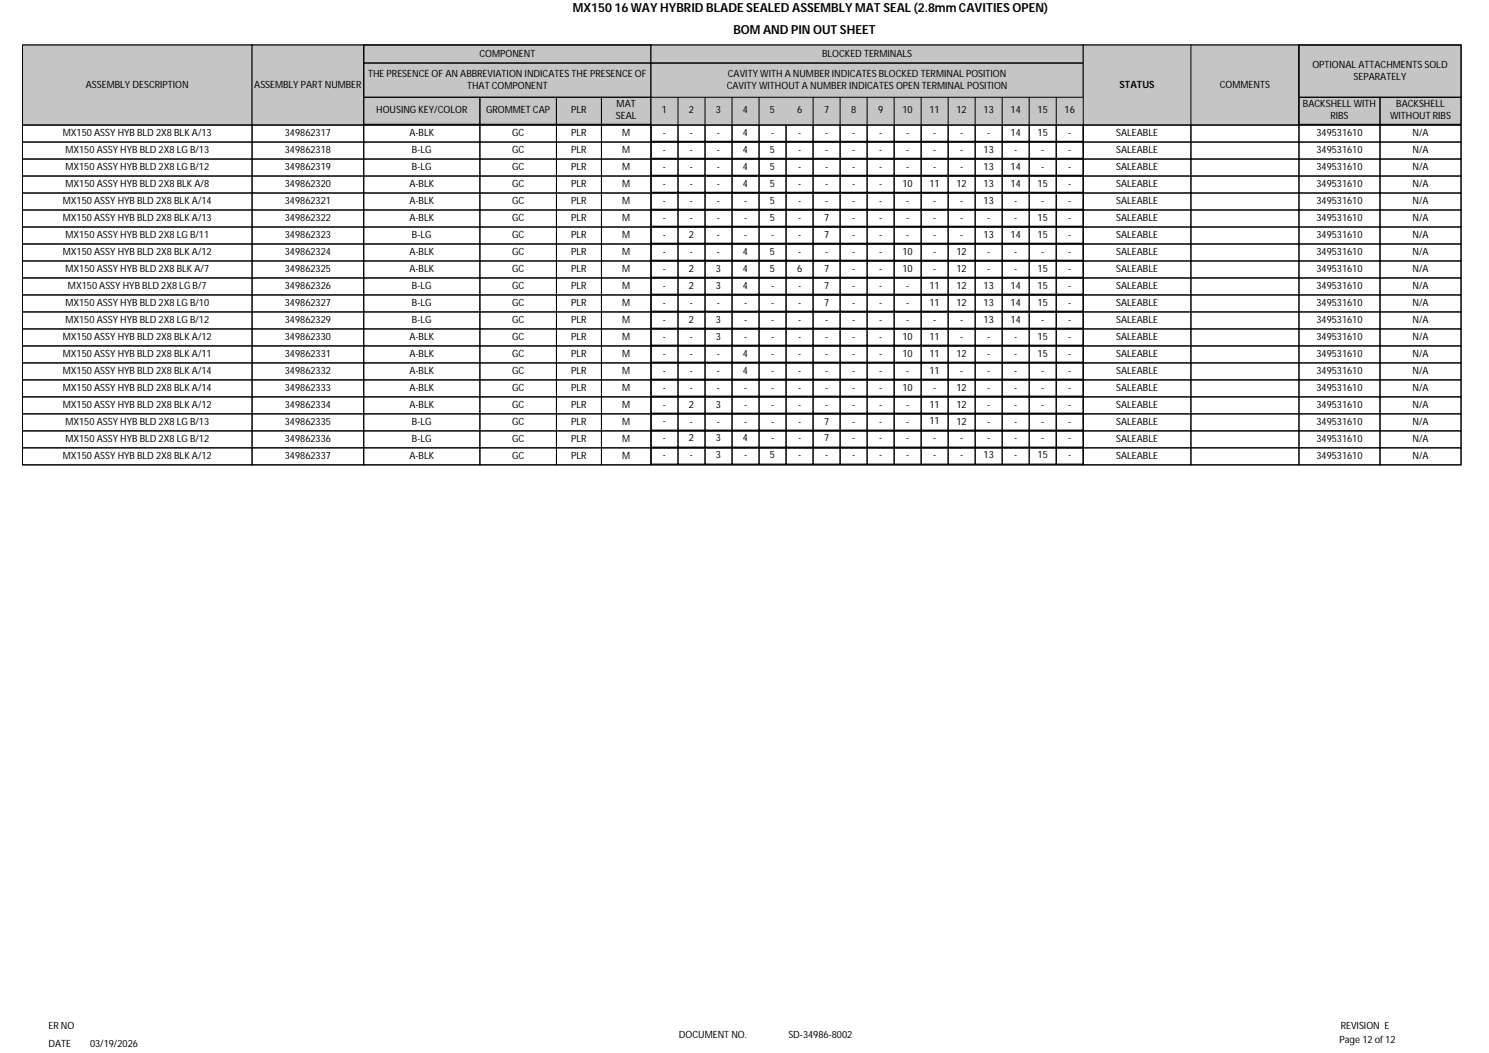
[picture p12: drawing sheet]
<svg xmlns="http://www.w3.org/2000/svg" width="420mm" height="297mm" viewBox="0 0 420 297" stroke-linecap="round" stroke-linejoin="round" font-family="sans-serif">
<defs><g id="words">
<g font-size="3.5">
<text x="161.6" y="3.4">MX150 16 WAY HYBRID BLADE SEALED ASSEMBLY MAT SEAL (2.8mm CAVITIES OPEN)</text>
<text x="206.9" y="9.5">BOM AND PIN OUT SHEET</text>
</g>
<g font-size="2.8">
<text x="135.2" y="15.9">COMPONENT</text>
<text x="231.9" y="16">BLOCKED TERMINALS</text>
<text x="103.8" y="21.6">THE PRESENCE OF AN ABBREVIATION INDICATES THE PRESENCE OF</text>
<text x="205.3" y="21.6">CAVITY WITH A NUMBER INDICATES BLOCKED TERMINAL POSITION</text>
<text x="370.2" y="19.1">OPTIONAL ATTACHMENTS SOLD</text>
<text x="381.8" y="22.5">SEPARATELY</text>
<text x="24.2" y="24.7">ASSEMBLY DESCRIPTION</text>
<text x="71.7" y="24.7">ASSEMBLY PART NUMBER</text>
<text x="131.7" y="25">THAT COMPONENT</text>
<text x="205" y="25">CAVITY WITHOUT A NUMBER INDICATES OPEN TERMINAL POSITION</text>
<text x="315.8" y="24.7">STATUS</text>
<text x="344.1" y="24.7">COMMENTS</text>
<text x="106.1" y="31.9">HOUSING KEY/COLOR</text>
<text x="137.1" y="31.9">GROMMET CAP</text>
<text x="161.1" y="31.9">PLR</text>
<text x="173.7" y="33.6">SEAL</text>
<text x="173.9" y="30.3">MAT</text>
<text x="186.7" y="31.9">1</text>
<text x="194.3" y="31.9">2</text>
<text x="202" y="31.9">3</text>
<text x="209.6" y="31.9">4</text>
<text x="217.2" y="31.9">5</text>
<text x="224.8" y="31.9">6</text>
<text x="232.4" y="31.9">7</text>
<text x="240.1" y="31.9">8</text>
<text x="247.7" y="31.9">9</text>
<text x="254.6" y="31.9">10</text>
<text x="262.2" y="31.9">11</text>
<text x="269.8" y="31.9">12</text>
<text x="277.4" y="31.9">13</text>
<text x="285" y="31.9">14</text>
<text x="292.7" y="31.9">15</text>
<text x="300.3" y="31.9">16</text>
<text x="367.5" y="30.3">BACKSHELL WITH</text>
<text x="375.3" y="33.6">RIBS</text>
<text x="392.1" y="33.6">WITHOUT RIBS</text>
<text x="393.8" y="30.3">BACKSHELL</text>
<text x="17.7" y="38.4">MX150 ASSY HYB BLD 2X8 BLK A/13</text>
<text x="80.3" y="38.4">349862317</text>
<text x="115.5" y="38.4">A-BLK</text>
<text x="144.4" y="38.4">GC</text>
<text x="161.1" y="38.4">PLR</text>
<text x="175.5" y="38.4">M</text>
<text x="187" y="38.3">-</text>
<text x="194.6" y="38.3">-</text>
<text x="202.2" y="38.3">-</text>
<text x="209.6" y="38.3">4</text>
<text x="217.5" y="38.3">-</text>
<text x="225.1" y="38.3">-</text>
<text x="232.7" y="38.3">-</text>
<text x="240.3" y="38.3">-</text>
<text x="248" y="38.3">-</text>
<text x="255.6" y="38.3">-</text>
<text x="263.2" y="38.3">-</text>
<text x="270.8" y="38.3">-</text>
<text x="278.4" y="38.3">-</text>
<text x="285" y="38.3">14</text>
<text x="292.7" y="38.3">15</text>
<text x="301.3" y="38.3">-</text>
<text x="314.8" y="38.4">SALEABLE</text>
<text x="371.3" y="38.4">349531610</text>
<text x="398.4" y="38.4">N/A</text>
<text x="18.5" y="43.2">MX150 ASSY HYB BLD 2X8 LG B/13</text>
<text x="18.5" y="48">MX150 ASSY HYB BLD 2X8 LG B/12</text>
<text x="80.3" y="43.2">349862318</text>
<text x="80.3" y="48">349862319</text>
<text x="116.2" y="43.2">B-LG</text>
<text x="116.2" y="48">B-LG</text>
<text x="144.4" y="43.2">GC</text>
<text x="144.4" y="48">GC</text>
<text x="161.1" y="43.2">PLR</text>
<text x="161.1" y="48">PLR</text>
<text x="175.5" y="43.2">M</text>
<text x="175.5" y="48">M</text>
<text x="187" y="43.1">-</text>
<text x="187" y="47.8">-</text>
<text x="194.6" y="43.1">-</text>
<text x="194.6" y="47.8">-</text>
<text x="202.2" y="43.1">-</text>
<text x="202.2" y="47.8">-</text>
<text x="209.6" y="43.1">4</text>
<text x="209.6" y="47.8">4</text>
<text x="217.2" y="43.1">5</text>
<text x="217.2" y="47.8">5</text>
<text x="225.1" y="43.1">-</text>
<text x="225.1" y="47.8">-</text>
<text x="232.7" y="43.1">-</text>
<text x="232.7" y="47.8">-</text>
<text x="240.3" y="43.1">-</text>
<text x="240.3" y="47.8">-</text>
<text x="248" y="43.1">-</text>
<text x="248" y="47.8">-</text>
<text x="255.6" y="43.1">-</text>
<text x="255.6" y="47.8">-</text>
<text x="263.2" y="43.1">-</text>
<text x="263.2" y="47.8">-</text>
<text x="270.8" y="43.1">-</text>
<text x="270.8" y="47.8">-</text>
<text x="277.4" y="43.1">13</text>
<text x="277.4" y="47.8">13</text>
<text x="285" y="47.8">14</text>
<text x="286.1" y="43.1">-</text>
<text x="293.7" y="43.1">-</text>
<text x="293.7" y="47.8">-</text>
<text x="301.3" y="43.1">-</text>
<text x="301.3" y="47.8">-</text>
<text x="314.8" y="43.2">SALEABLE</text>
<text x="314.8" y="48">SALEABLE</text>
<text x="371.3" y="43.2">349531610</text>
<text x="371.3" y="48">349531610</text>
<text x="398.4" y="43.2">N/A</text>
<text x="398.4" y="48">N/A</text>
<text x="18.5" y="52.8">MX150 ASSY HYB BLD 2X8 BLK A/8</text>
<text x="80.3" y="52.8">349862320</text>
<text x="115.5" y="52.8">A-BLK</text>
<text x="144.4" y="52.8">GC</text>
<text x="161.1" y="52.8">PLR</text>
<text x="175.5" y="52.8">M</text>
<text x="187" y="52.6">-</text>
<text x="194.6" y="52.6">-</text>
<text x="202.2" y="52.6">-</text>
<text x="209.6" y="52.6">4</text>
<text x="217.2" y="52.6">5</text>
<text x="225.1" y="52.6">-</text>
<text x="232.7" y="52.6">-</text>
<text x="240.3" y="52.6">-</text>
<text x="248" y="52.6">-</text>
<text x="254.6" y="52.6">10</text>
<text x="262.2" y="52.6">11</text>
<text x="269.8" y="52.6">12</text>
<text x="277.4" y="52.6">13</text>
<text x="285" y="52.6">14</text>
<text x="292.7" y="52.6">15</text>
<text x="301.3" y="52.6">-</text>
<text x="314.8" y="52.8">SALEABLE</text>
<text x="371.3" y="52.8">349531610</text>
<text x="398.4" y="52.8">N/A</text>
<text x="17.7" y="57.5">MX150 ASSY HYB BLD 2X8 BLK A/14</text>
<text x="80.3" y="57.5">349862321</text>
<text x="115.5" y="57.5">A-BLK</text>
<text x="144.4" y="57.5">GC</text>
<text x="161.1" y="57.5">PLR</text>
<text x="175.5" y="57.5">M</text>
<text x="187" y="57.4">-</text>
<text x="194.6" y="57.4">-</text>
<text x="202.2" y="57.4">-</text>
<text x="209.9" y="57.4">-</text>
<text x="217.2" y="57.4">5</text>
<text x="225.1" y="57.4">-</text>
<text x="232.7" y="57.4">-</text>
<text x="240.3" y="57.4">-</text>
<text x="248" y="57.4">-</text>
<text x="255.6" y="57.4">-</text>
<text x="263.2" y="57.4">-</text>
<text x="270.8" y="57.4">-</text>
<text x="277.4" y="57.4">13</text>
<text x="286.1" y="57.4">-</text>
<text x="293.7" y="57.4">-</text>
<text x="301.3" y="57.4">-</text>
<text x="314.8" y="57.5">SALEABLE</text>
<text x="371.3" y="57.5">349531610</text>
<text x="398.4" y="57.5">N/A</text>
<text x="17.7" y="62.3">MX150 ASSY HYB BLD 2X8 BLK A/13</text>
<text x="80.3" y="62.3">349862322</text>
<text x="115.5" y="62.3">A-BLK</text>
<text x="144.4" y="62.3">GC</text>
<text x="161.1" y="62.3">PLR</text>
<text x="175.5" y="62.3">M</text>
<text x="187" y="62.2">-</text>
<text x="194.6" y="62.2">-</text>
<text x="202.2" y="62.2">-</text>
<text x="209.9" y="62.2">-</text>
<text x="217.2" y="62.2">5</text>
<text x="225.1" y="62.2">-</text>
<text x="232.4" y="62.2">7</text>
<text x="240.3" y="62.2">-</text>
<text x="248" y="62.2">-</text>
<text x="255.6" y="62.2">-</text>
<text x="263.2" y="62.2">-</text>
<text x="270.8" y="62.2">-</text>
<text x="278.4" y="62.2">-</text>
<text x="286.1" y="62.2">-</text>
<text x="292.7" y="62.2">15</text>
<text x="301.3" y="62.2">-</text>
<text x="314.8" y="62.3">SALEABLE</text>
<text x="371.3" y="62.3">349531610</text>
<text x="398.4" y="62.3">N/A</text>
<text x="17.7" y="71.9">MX150 ASSY HYB BLD 2X8 BLK A/12</text>
<text x="18.5" y="67.1">MX150 ASSY HYB BLD 2X8 LG B/11</text>
<text x="80.3" y="67.1">349862323</text>
<text x="80.3" y="71.9">349862324</text>
<text x="115.5" y="71.9">A-BLK</text>
<text x="116.2" y="67.1">B-LG</text>
<text x="144.4" y="67.1">GC</text>
<text x="144.4" y="71.9">GC</text>
<text x="161.1" y="67.1">PLR</text>
<text x="161.1" y="71.9">PLR</text>
<text x="175.5" y="67.1">M</text>
<text x="175.5" y="71.9">M</text>
<text x="187" y="67">-</text>
<text x="187" y="71.8">-</text>
<text x="194.3" y="67">2</text>
<text x="194.6" y="71.8">-</text>
<text x="202.2" y="67">-</text>
<text x="202.2" y="71.8">-</text>
<text x="209.6" y="71.8">4</text>
<text x="209.9" y="67">-</text>
<text x="217.2" y="71.8">5</text>
<text x="217.5" y="67">-</text>
<text x="225.1" y="67">-</text>
<text x="225.1" y="71.8">-</text>
<text x="232.4" y="67">7</text>
<text x="232.7" y="71.8">-</text>
<text x="240.3" y="67">-</text>
<text x="240.3" y="71.8">-</text>
<text x="248" y="67">-</text>
<text x="248" y="71.8">-</text>
<text x="254.6" y="71.8">10</text>
<text x="255.6" y="67">-</text>
<text x="263.2" y="67">-</text>
<text x="263.2" y="71.8">-</text>
<text x="269.8" y="71.8">12</text>
<text x="270.8" y="67">-</text>
<text x="277.4" y="67">13</text>
<text x="278.4" y="71.8">-</text>
<text x="285" y="67">14</text>
<text x="286.1" y="71.8">-</text>
<text x="292.7" y="67">15</text>
<text x="293.7" y="71.8">-</text>
<text x="301.3" y="67">-</text>
<text x="301.3" y="71.8">-</text>
<text x="314.8" y="67.1">SALEABLE</text>
<text x="314.8" y="71.9">SALEABLE</text>
<text x="371.3" y="67.1">349531610</text>
<text x="371.3" y="71.9">349531610</text>
<text x="398.4" y="67.1">N/A</text>
<text x="398.4" y="71.9">N/A</text>
<text x="18.5" y="76.7">MX150 ASSY HYB BLD 2X8 BLK A/7</text>
<text x="80.3" y="76.7">349862325</text>
<text x="115.5" y="76.7">A-BLK</text>
<text x="144.4" y="76.7">GC</text>
<text x="161.1" y="76.7">PLR</text>
<text x="175.5" y="76.7">M</text>
<text x="187" y="76.6">-</text>
<text x="194.3" y="76.6">2</text>
<text x="202" y="76.6">3</text>
<text x="209.6" y="76.6">4</text>
<text x="217.2" y="76.6">5</text>
<text x="224.8" y="76.6">6</text>
<text x="232.4" y="76.6">7</text>
<text x="240.3" y="76.6">-</text>
<text x="248" y="76.6">-</text>
<text x="254.6" y="76.6">10</text>
<text x="263.2" y="76.6">-</text>
<text x="269.8" y="76.6">12</text>
<text x="278.4" y="76.6">-</text>
<text x="286.1" y="76.6">-</text>
<text x="292.7" y="76.6">15</text>
<text x="301.3" y="76.6">-</text>
<text x="314.8" y="76.7">SALEABLE</text>
<text x="371.3" y="76.7">349531610</text>
<text x="398.4" y="76.7">N/A</text>
<text x="19.2" y="81.5">MX150 ASSY HYB BLD 2X8 LG B/7</text>
<text x="80.3" y="81.5">349862326</text>
<text x="116.2" y="81.5">B-LG</text>
<text x="144.4" y="81.5">GC</text>
<text x="161.1" y="81.5">PLR</text>
<text x="175.5" y="81.5">M</text>
<text x="187" y="81.4">-</text>
<text x="194.3" y="81.4">2</text>
<text x="202" y="81.4">3</text>
<text x="209.6" y="81.4">4</text>
<text x="217.5" y="81.4">-</text>
<text x="225.1" y="81.4">-</text>
<text x="232.4" y="81.4">7</text>
<text x="240.3" y="81.4">-</text>
<text x="248" y="81.4">-</text>
<text x="255.6" y="81.4">-</text>
<text x="262.2" y="81.4">11</text>
<text x="269.8" y="81.4">12</text>
<text x="277.4" y="81.4">13</text>
<text x="285" y="81.4">14</text>
<text x="292.7" y="81.4">15</text>
<text x="301.3" y="81.4">-</text>
<text x="314.8" y="81.5">SALEABLE</text>
<text x="371.3" y="81.5">349531610</text>
<text x="398.4" y="81.5">N/A</text>
<text x="18.5" y="86.3">MX150 ASSY HYB BLD 2X8 LG B/10</text>
<text x="80.3" y="86.3">349862327</text>
<text x="116.2" y="86.3">B-LG</text>
<text x="144.4" y="86.3">GC</text>
<text x="161.1" y="86.3">PLR</text>
<text x="175.5" y="86.3">M</text>
<text x="187" y="86.2">-</text>
<text x="194.6" y="86.2">-</text>
<text x="202.2" y="86.2">-</text>
<text x="209.9" y="86.2">-</text>
<text x="217.5" y="86.2">-</text>
<text x="225.1" y="86.2">-</text>
<text x="232.4" y="86.2">7</text>
<text x="240.3" y="86.2">-</text>
<text x="248" y="86.2">-</text>
<text x="255.6" y="86.2">-</text>
<text x="262.2" y="86.2">11</text>
<text x="269.8" y="86.2">12</text>
<text x="277.4" y="86.2">13</text>
<text x="285" y="86.2">14</text>
<text x="292.7" y="86.2">15</text>
<text x="301.3" y="86.2">-</text>
<text x="314.8" y="86.3">SALEABLE</text>
<text x="371.3" y="86.3">349531610</text>
<text x="398.4" y="86.3">N/A</text>
<text x="17.7" y="95.9">MX150 ASSY HYB BLD 2X8 BLK A/12</text>
<text x="18.5" y="91.1">MX150 ASSY HYB BLD 2X8 LG B/12</text>
<text x="80.3" y="91.1">349862329</text>
<text x="80.3" y="95.9">349862330</text>
<text x="115.5" y="95.9">A-BLK</text>
<text x="116.2" y="91.1">B-LG</text>
<text x="144.4" y="91.1">GC</text>
<text x="144.4" y="95.9">GC</text>
<text x="161.1" y="91.1">PLR</text>
<text x="161.1" y="95.9">PLR</text>
<text x="175.5" y="91.1">M</text>
<text x="175.5" y="95.9">M</text>
<text x="187" y="91">-</text>
<text x="187" y="95.8">-</text>
<text x="194.3" y="91">2</text>
<text x="194.6" y="95.8">-</text>
<text x="202" y="91">3</text>
<text x="202" y="95.8">3</text>
<text x="209.9" y="91">-</text>
<text x="209.9" y="95.8">-</text>
<text x="217.5" y="91">-</text>
<text x="217.5" y="95.8">-</text>
<text x="225.1" y="91">-</text>
<text x="225.1" y="95.8">-</text>
<text x="232.7" y="91">-</text>
<text x="232.7" y="95.8">-</text>
<text x="240.3" y="91">-</text>
<text x="240.3" y="95.8">-</text>
<text x="248" y="91">-</text>
<text x="248" y="95.8">-</text>
<text x="254.6" y="95.8">10</text>
<text x="255.6" y="91">-</text>
<text x="262.2" y="95.8">11</text>
<text x="263.2" y="91">-</text>
<text x="270.8" y="91">-</text>
<text x="270.8" y="95.8">-</text>
<text x="277.4" y="91">13</text>
<text x="278.4" y="95.8">-</text>
<text x="285" y="91">14</text>
<text x="286.1" y="95.8">-</text>
<text x="292.7" y="95.8">15</text>
<text x="293.7" y="91">-</text>
<text x="301.3" y="91">-</text>
<text x="301.3" y="95.8">-</text>
<text x="314.8" y="91.1">SALEABLE</text>
<text x="314.8" y="95.9">SALEABLE</text>
<text x="371.3" y="91.1">349531610</text>
<text x="371.3" y="95.9">349531610</text>
<text x="398.4" y="91.1">N/A</text>
<text x="398.4" y="95.9">N/A</text>
<text x="17.7" y="100.7">MX150 ASSY HYB BLD 2X8 BLK A/11</text>
<text x="80.3" y="100.7">349862331</text>
<text x="115.5" y="100.7">A-BLK</text>
<text x="144.4" y="100.7">GC</text>
<text x="161.1" y="100.7">PLR</text>
<text x="175.5" y="100.7">M</text>
<text x="187" y="100.6">-</text>
<text x="194.6" y="100.6">-</text>
<text x="202.2" y="100.6">-</text>
<text x="209.6" y="100.6">4</text>
<text x="217.5" y="100.6">-</text>
<text x="225.1" y="100.6">-</text>
<text x="232.7" y="100.6">-</text>
<text x="240.3" y="100.6">-</text>
<text x="248" y="100.6">-</text>
<text x="254.6" y="100.6">10</text>
<text x="262.2" y="100.6">11</text>
<text x="269.8" y="100.6">12</text>
<text x="278.4" y="100.6">-</text>
<text x="286.1" y="100.6">-</text>
<text x="292.7" y="100.6">15</text>
<text x="301.3" y="100.6">-</text>
<text x="314.8" y="100.7">SALEABLE</text>
<text x="371.3" y="100.7">349531610</text>
<text x="398.4" y="100.7">N/A</text>
<text x="17.7" y="105.5">MX150 ASSY HYB BLD 2X8 BLK A/14</text>
<text x="80.3" y="105.5">349862332</text>
<text x="115.5" y="105.5">A-BLK</text>
<text x="144.4" y="105.5">GC</text>
<text x="161.1" y="105.5">PLR</text>
<text x="175.5" y="105.5">M</text>
<text x="187" y="105.4">-</text>
<text x="194.6" y="105.4">-</text>
<text x="202.2" y="105.4">-</text>
<text x="209.6" y="105.4">4</text>
<text x="217.5" y="105.4">-</text>
<text x="225.1" y="105.4">-</text>
<text x="232.7" y="105.4">-</text>
<text x="240.3" y="105.4">-</text>
<text x="248" y="105.4">-</text>
<text x="255.6" y="105.4">-</text>
<text x="262.2" y="105.4">11</text>
<text x="270.8" y="105.4">-</text>
<text x="278.4" y="105.4">-</text>
<text x="286.1" y="105.4">-</text>
<text x="293.7" y="105.4">-</text>
<text x="301.3" y="105.4">-</text>
<text x="314.8" y="105.5">SALEABLE</text>
<text x="371.3" y="105.5">349531610</text>
<text x="398.4" y="105.5">N/A</text>
<text x="17.7" y="110.3">MX150 ASSY HYB BLD 2X8 BLK A/14</text>
<text x="80.3" y="110.3">349862333</text>
<text x="115.5" y="110.3">A-BLK</text>
<text x="144.4" y="110.3">GC</text>
<text x="161.1" y="110.3">PLR</text>
<text x="175.5" y="110.3">M</text>
<text x="187" y="110.1">-</text>
<text x="194.6" y="110.1">-</text>
<text x="202.2" y="110.1">-</text>
<text x="209.9" y="110.1">-</text>
<text x="217.5" y="110.1">-</text>
<text x="225.1" y="110.1">-</text>
<text x="232.7" y="110.1">-</text>
<text x="240.3" y="110.1">-</text>
<text x="248" y="110.1">-</text>
<text x="254.6" y="110.1">10</text>
<text x="263.2" y="110.1">-</text>
<text x="269.8" y="110.1">12</text>
<text x="278.4" y="110.1">-</text>
<text x="286.1" y="110.1">-</text>
<text x="293.7" y="110.1">-</text>
<text x="301.3" y="110.1">-</text>
<text x="314.8" y="110.3">SALEABLE</text>
<text x="371.3" y="110.3">349531610</text>
<text x="398.4" y="110.3">N/A</text>
<text x="17.7" y="115">MX150 ASSY HYB BLD 2X8 BLK A/12</text>
<text x="18.5" y="119.8">MX150 ASSY HYB BLD 2X8 LG B/13</text>
<text x="80.3" y="115">349862334</text>
<text x="80.3" y="119.8">349862335</text>
<text x="115.5" y="115">A-BLK</text>
<text x="116.2" y="119.8">B-LG</text>
<text x="144.4" y="115">GC</text>
<text x="144.4" y="119.8">GC</text>
<text x="161.1" y="115">PLR</text>
<text x="161.1" y="119.8">PLR</text>
<text x="175.5" y="115">M</text>
<text x="175.5" y="119.8">M</text>
<text x="187" y="114.9">-</text>
<text x="187" y="119.7">-</text>
<text x="194.3" y="114.9">2</text>
<text x="194.6" y="119.7">-</text>
<text x="202" y="114.9">3</text>
<text x="202.2" y="119.7">-</text>
<text x="209.9" y="114.9">-</text>
<text x="209.9" y="119.7">-</text>
<text x="217.5" y="114.9">-</text>
<text x="217.5" y="119.7">-</text>
<text x="225.1" y="114.9">-</text>
<text x="225.1" y="119.7">-</text>
<text x="232.4" y="119.7">7</text>
<text x="232.7" y="114.9">-</text>
<text x="240.3" y="114.9">-</text>
<text x="240.3" y="119.7">-</text>
<text x="248" y="114.9">-</text>
<text x="248" y="119.7">-</text>
<text x="255.6" y="114.9">-</text>
<text x="255.6" y="119.7">-</text>
<text x="262.2" y="114.9">11</text>
<text x="262.2" y="119.7">11</text>
<text x="269.8" y="114.9">12</text>
<text x="269.8" y="119.7">12</text>
<text x="278.4" y="114.9">-</text>
<text x="278.4" y="119.7">-</text>
<text x="286.1" y="114.9">-</text>
<text x="286.1" y="119.7">-</text>
<text x="293.7" y="114.9">-</text>
<text x="293.7" y="119.7">-</text>
<text x="301.3" y="114.9">-</text>
<text x="301.3" y="119.7">-</text>
<text x="314.8" y="115">SALEABLE</text>
<text x="314.8" y="119.8">SALEABLE</text>
<text x="371.3" y="115">349531610</text>
<text x="371.3" y="119.8">349531610</text>
<text x="398.4" y="115">N/A</text>
<text x="398.4" y="119.8">N/A</text>
<text x="18.5" y="124.6">MX150 ASSY HYB BLD 2X8 LG B/12</text>
<text x="80.3" y="124.6">349862336</text>
<text x="116.2" y="124.6">B-LG</text>
<text x="144.4" y="124.6">GC</text>
<text x="161.1" y="124.6">PLR</text>
<text x="175.5" y="124.6">M</text>
<text x="187" y="124.5">-</text>
<text x="194.3" y="124.5">2</text>
<text x="202" y="124.5">3</text>
<text x="209.6" y="124.5">4</text>
<text x="217.5" y="124.5">-</text>
<text x="225.1" y="124.5">-</text>
<text x="232.4" y="124.5">7</text>
<text x="240.3" y="124.5">-</text>
<text x="248" y="124.5">-</text>
<text x="255.6" y="124.5">-</text>
<text x="263.2" y="124.5">-</text>
<text x="270.8" y="124.5">-</text>
<text x="278.4" y="124.5">-</text>
<text x="286.1" y="124.5">-</text>
<text x="293.7" y="124.5">-</text>
<text x="301.3" y="124.5">-</text>
<text x="314.8" y="124.6">SALEABLE</text>
<text x="371.3" y="124.6">349531610</text>
<text x="398.4" y="124.6">N/A</text>
<text x="17.7" y="129.4">MX150 ASSY HYB BLD 2X8 BLK A/12</text>
<text x="80.3" y="129.4">349862337</text>
<text x="115.5" y="129.4">A-BLK</text>
<text x="144.4" y="129.4">GC</text>
<text x="161.1" y="129.4">PLR</text>
<text x="175.5" y="129.4">M</text>
<text x="187" y="129.3">-</text>
<text x="194.6" y="129.3">-</text>
<text x="202" y="129.3">3</text>
<text x="209.9" y="129.3">-</text>
<text x="217.2" y="129.3">5</text>
<text x="225.1" y="129.3">-</text>
<text x="232.7" y="129.3">-</text>
<text x="240.3" y="129.3">-</text>
<text x="248" y="129.3">-</text>
<text x="255.6" y="129.3">-</text>
<text x="263.2" y="129.3">-</text>
<text x="270.8" y="129.3">-</text>
<text x="277.4" y="129.3">13</text>
<text x="286.1" y="129.3">-</text>
<text x="292.7" y="129.3">15</text>
<text x="301.3" y="129.3">-</text>
<text x="314.8" y="129.4">SALEABLE</text>
<text x="371.3" y="129.4">349531610</text>
<text x="398.4" y="129.4">N/A</text>
<text x="13.7" y="290.3">ER NO</text>
<text x="191.5" y="292.8">DOCUMENT NO.</text>
<text x="222.4" y="292.8">SD-34986-8002</text>
<text x="378.2" y="290.3">REVISION E</text>
<text x="13.7" y="295.3">DATE</text>
<text x="25.4" y="295.3">03/19/2026</text>
<text x="377.8" y="294.2">Page 12 of 12</text>
</g>
</g></defs>
<path d="M6.3 12.7h405.8v118.4h-405.8z" fill="none" stroke="#000" stroke-width=".28"/>
<path d="M6.3 12.7h64.8v22.6h-64.8z" fill="#c9c6b8"/>
<path d="M6.3 12.7h64.8v22.6h-64.8z" fill="none" stroke="#000" stroke-width=".28"/>
<path d="M71.1 12.7h31.5v22.6h-31.5z" fill="#c9c6b8"/>
<path d="M71.1 12.7h31.5v22.6h-31.5z" fill="none" stroke="#000" stroke-width=".28"/>
<path d="M102.6 12.7h81v22.6h-81z" fill="#c9c6b8"/>
<path d="M102.6 12.7h81v22.6h-81zM102.6 12.7h81v5.1h-81zM102.6 17.8h81v9.6h-81zM102.6 27.4h32.8v7.7h-32.8zM135.4 27.4h21.6v7.7h-21.6zM157 27.4h12.7v7.7h-12.7zM169.7 27.4h13.9v7.7h-13.9z" fill="none" stroke="#000" stroke-width=".28"/>
<path d="M183.6 12.7h121.9v22.6h-121.9z" fill="#c9c6b8"/>
<g fill="none" stroke="#000" stroke-width=".28">
<path d="M183.6 12.7h121.9v5.1h-121.9zM183.6 17.8h121.9v9.6h-121.9zM183.6 27.3v7.8M191.2 27.3v7.8M198.9 27.3v7.8M206.5 27.3v7.8M214.1 27.3v7.8M229.3 27.3v7.8M237 27.3v7.8M244.6 27.3v7.8M252.2 27.3v7.8M259.8 27.3v7.8"/>
<path d="M267.4 27.3v7.8M275.1 27.3v7.8M282.7 27.3v7.8M290.3 27.3v7.8M297.9 27.3v7.8"/>
</g>
<path d="M305.5 12.7h30.4v22.6h-30.4z" fill="#c9c6b8"/>
<path d="M305.5 12.7h30.4v22.6h-30.4z" fill="none" stroke="#000" stroke-width=".28"/>
<path d="M335.9 12.7h30.5v22.6h-30.5z" fill="#c9c6b8"/>
<path d="M335.9 12.7h30.5v22.6h-30.5z" fill="none" stroke="#000" stroke-width=".28"/>
<path d="M366.4 12.7h45.7v22.6h-45.7z" fill="#c9c6b8"/>
<g fill="none" stroke="#000" stroke-width=".28">
<path d="M366.4 12.7h45.7v22.6h-45.7zM366.4 12.7h45.7v14.7h-45.7zM6.3 35.3h64.8v4.8h-64.8zM71.1 35.3h31.5v4.8h-31.5zM102.6 35.3h32.8v4.8h-32.8zM135.4 35.3h21.6v4.8h-21.6zM157 35.3h12.7v4.8h-12.7zM169.7 35.3h13.9v4.8h-13.9zM183.6 35.3h121.9v4.8h-121.9zM183.6 35.3h7.6v4.5h-7.6zM191.2 35.3h7.7v4.5h-7.7zM198.9 35.3h7.6v4.5h-7.6z"/>
<path d="M206.5 35.3h7.6v4.5h-7.6zM214.1 35.3h7.6v4.5h-7.6zM221.7 35.3h7.6v4.5h-7.6zM229.3 35.3h7.7v4.5h-7.7zM237 35.3h7.6v4.5h-7.6zM244.6 35.3h7.6v4.5h-7.6zM252.2 35.3h7.6v4.5h-7.6zM259.8 35.3h7.6v4.5h-7.6zM267.4 35.3h7.7v4.5h-7.7zM275.1 35.3h7.6v4.5h-7.6zM282.7 35.3h7.6v4.5h-7.6zM290.3 35.3h7.6v4.5h-7.6z"/>
<path d="M297.9 35.3h7.6v4.5h-7.6zM305.5 35.3h30.4v4.8h-30.4zM335.9 35.3h30.5v4.8h-30.5zM366.4 27.4h22.9v7.7h-22.9zM366.4 35.3h22.9v4.8h-22.9zM389.3 27.4h22.8v7.7h-22.8zM389.3 35.3h22.8v4.8h-22.8zM6.3 40.1h64.8v4.8h-64.8zM6.3 44.9h64.8v4.7h-64.8zM6.3 49.6h64.8v4.8h-64.8zM6.3 54.4h64.8v4.8h-64.8zM6.3 59.2h64.8v4.8h-64.8z"/>
<path d="M71.1 40.1h31.5v4.8h-31.5zM71.1 44.9h31.5v4.7h-31.5zM71.1 49.6h31.5v4.8h-31.5zM71.1 54.4h31.5v4.8h-31.5zM71.1 59.2h31.5v4.8h-31.5zM102.6 40.1h32.8v4.8h-32.8zM102.6 44.9h32.8v4.7h-32.8zM102.6 49.6h32.8v4.8h-32.8zM102.6 54.4h32.8v4.8h-32.8zM102.6 59.2h32.8v4.8h-32.8zM135.4 40.1h21.6v4.8h-21.6zM135.4 44.9h21.6v4.7h-21.6z"/>
<path d="M135.4 49.6h21.6v4.8h-21.6zM135.4 54.4h21.6v4.8h-21.6zM135.4 59.2h21.6v4.8h-21.6zM157 40.1h12.7v4.8h-12.7zM157 44.9h12.7v4.7h-12.7zM157 49.6h12.7v4.8h-12.7zM157 54.4h12.7v4.8h-12.7zM157 59.2h12.7v4.8h-12.7zM169.7 40.1h13.9v4.8h-13.9zM169.7 44.9h13.9v4.7h-13.9zM169.7 49.6h13.9v4.8h-13.9zM169.7 54.4h13.9v4.8h-13.9z"/>
<path d="M169.7 59.2h13.9v4.8h-13.9zM183.6 40.1h121.9v4.8h-121.9zM183.6 40.1h7.6v4.5h-7.6zM183.6 44.9h121.9v4.7h-121.9zM183.6 44.9h7.6v4.5h-7.6zM183.6 49.6h121.9v4.8h-121.9zM183.6 49.6h7.6v4.6h-7.6zM183.6 54.4h121.9v4.8h-121.9zM183.6 54.4h7.6v4.6h-7.6zM183.6 59.2h121.9v4.8h-121.9zM183.6 59.2h7.6v4.6h-7.6zM191.2 40.1h7.7v4.5h-7.7z"/>
<path d="M191.2 44.9h7.7v4.5h-7.7zM191.2 49.6h7.7v4.6h-7.7zM191.2 54.4h7.7v4.6h-7.7zM191.2 59.2h7.7v4.6h-7.7zM198.9 40.1h7.6v4.5h-7.6zM198.9 44.9h7.6v4.5h-7.6zM198.9 49.6h7.6v4.6h-7.6zM198.9 54.4h7.6v4.6h-7.6zM198.9 59.2h7.6v4.6h-7.6zM206.5 40.1h7.6v4.5h-7.6zM206.5 44.9h7.6v4.5h-7.6zM206.5 49.6h7.6v4.6h-7.6z"/>
<path d="M206.5 54.4h7.6v4.6h-7.6zM206.5 59.2h7.6v4.6h-7.6zM214.1 40.1h7.6v4.5h-7.6zM214.1 44.9h7.6v4.5h-7.6zM214.1 49.6h7.6v4.6h-7.6zM214.1 54.4h7.6v4.6h-7.6zM214.1 59.2h7.6v4.6h-7.6zM221.7 40.1h7.6v4.5h-7.6zM221.7 44.9h7.6v4.5h-7.6zM221.7 49.6h7.6v4.6h-7.6zM221.7 54.4h7.6v4.6h-7.6zM221.7 59.2h7.6v4.6h-7.6z"/>
<path d="M229.3 40.1h7.7v4.5h-7.7zM229.3 44.9h7.7v4.5h-7.7zM229.3 49.6h7.7v4.6h-7.7zM229.3 54.4h7.7v4.6h-7.7zM229.3 59.2h7.7v4.6h-7.7zM237 40.1h7.6v4.5h-7.6zM237 44.9h7.6v4.5h-7.6zM237 49.6h7.6v4.6h-7.6zM237 54.4h7.6v4.6h-7.6zM237 59.2h7.6v4.6h-7.6zM244.6 40.1h7.6v4.5h-7.6zM244.6 44.9h7.6v4.5h-7.6z"/>
<path d="M244.6 49.6h7.6v4.6h-7.6zM244.6 54.4h7.6v4.6h-7.6zM244.6 59.2h7.6v4.6h-7.6zM252.2 40.1h7.6v4.5h-7.6zM252.2 44.9h7.6v4.5h-7.6zM252.2 49.6h7.6v4.6h-7.6zM252.2 54.4h7.6v4.6h-7.6zM252.2 59.2h7.6v4.6h-7.6zM259.8 40.1h7.6v4.5h-7.6zM259.8 44.9h7.6v4.5h-7.6zM259.8 49.6h7.6v4.6h-7.6zM259.8 54.4h7.6v4.6h-7.6z"/>
<path d="M259.8 59.2h7.6v4.6h-7.6zM267.4 40.1h7.7v4.5h-7.7zM267.4 44.9h7.7v4.5h-7.7zM267.4 49.6h7.7v4.6h-7.7zM267.4 54.4h7.7v4.6h-7.7zM267.4 59.2h7.7v4.6h-7.7zM275.1 40.1h7.6v4.5h-7.6zM275.1 44.9h7.6v4.5h-7.6zM275.1 49.6h7.6v4.6h-7.6zM275.1 54.4h7.6v4.6h-7.6zM275.1 59.2h7.6v4.6h-7.6zM282.7 40.1h7.6v4.5h-7.6z"/>
<path d="M282.7 44.9h7.6v4.5h-7.6zM282.7 49.6h7.6v4.6h-7.6zM282.7 54.4h7.6v4.6h-7.6zM282.7 59.2h7.6v4.6h-7.6zM290.3 40.1h7.6v4.5h-7.6zM290.3 44.9h7.6v4.5h-7.6zM290.3 49.6h7.6v4.6h-7.6zM290.3 54.4h7.6v4.6h-7.6zM290.3 59.2h7.6v4.6h-7.6zM297.9 40.1h7.6v4.5h-7.6zM297.9 44.9h7.6v4.5h-7.6zM297.9 49.6h7.6v4.6h-7.6z"/>
<path d="M297.9 54.4h7.6v4.6h-7.6zM297.9 59.2h7.6v4.6h-7.6zM305.5 40.1h30.4v4.8h-30.4zM305.5 44.9h30.4v4.7h-30.4zM305.5 49.6h30.4v4.8h-30.4zM305.5 54.4h30.4v4.8h-30.4zM305.5 59.2h30.4v4.8h-30.4zM335.9 40.1h30.5v4.8h-30.5zM335.9 44.9h30.5v4.7h-30.5zM335.9 49.6h30.5v4.8h-30.5zM335.9 54.4h30.5v4.8h-30.5zM335.9 59.2h30.5v4.8h-30.5z"/>
<path d="M366.4 40.1h22.9v4.8h-22.9zM366.4 44.9h22.9v4.7h-22.9zM366.4 49.6h22.9v4.8h-22.9zM366.4 54.4h22.9v4.8h-22.9zM366.4 59.2h22.9v4.8h-22.9zM389.3 40.1h22.8v4.8h-22.8zM389.3 44.9h22.8v4.7h-22.8zM389.3 49.6h22.8v4.8h-22.8zM389.3 54.4h22.8v4.8h-22.8zM389.3 59.2h22.8v4.8h-22.8zM6.3 64h64.8v4.8h-64.8zM6.3 68.8h64.8v4.8h-64.8z"/>
<path d="M6.3 73.6h64.8v4.8h-64.8zM6.3 78.4h64.8v4.8h-64.8zM71.1 64h31.5v4.8h-31.5zM71.1 68.8h31.5v4.8h-31.5zM71.1 73.6h31.5v4.8h-31.5zM71.1 78.4h31.5v4.8h-31.5zM102.6 64h32.8v4.8h-32.8zM102.6 68.8h32.8v4.8h-32.8zM102.6 73.6h32.8v4.8h-32.8zM102.6 78.4h32.8v4.8h-32.8zM135.4 64h21.6v4.8h-21.6zM135.4 68.8h21.6v4.8h-21.6z"/>
<path d="M135.4 73.6h21.6v4.8h-21.6zM135.4 78.4h21.6v4.8h-21.6zM157 64h12.7v4.8h-12.7zM157 68.8h12.7v4.8h-12.7zM157 73.6h12.7v4.8h-12.7zM157 78.4h12.7v4.8h-12.7zM169.7 64h13.9v4.8h-13.9zM169.7 68.8h13.9v4.8h-13.9zM169.7 73.6h13.9v4.8h-13.9zM169.7 78.4h13.9v4.8h-13.9zM183.6 64h121.9v4.8h-121.9zM183.6 64h7.6v4.6h-7.6z"/>
<path d="M183.6 68.8h121.9v4.8h-121.9zM183.6 68.8h7.6v4.6h-7.6zM183.6 73.6h121.9v4.8h-121.9zM183.6 73.6h7.6v4.6h-7.6zM183.6 78.4h121.9v4.8h-121.9zM183.6 78.4h7.6v4.6h-7.6zM191.2 64h7.7v4.6h-7.7zM191.2 68.8h7.7v4.6h-7.7zM191.2 73.6h7.7v4.6h-7.7zM191.2 78.4h7.7v4.6h-7.7zM198.9 64h7.6v4.6h-7.6zM198.9 68.8h7.6v4.6h-7.6z"/>
<path d="M198.9 73.6h7.6v4.6h-7.6zM198.9 78.4h7.6v4.6h-7.6zM206.5 64h7.6v4.6h-7.6zM206.5 68.8h7.6v4.6h-7.6zM206.5 73.6h7.6v4.6h-7.6zM206.5 78.4h7.6v4.6h-7.6zM214.1 64h7.6v4.6h-7.6zM214.1 68.8h7.6v4.6h-7.6zM214.1 73.6h7.6v4.6h-7.6zM214.1 78.4h7.6v4.6h-7.6zM221.7 64h7.6v4.6h-7.6zM221.7 68.8h7.6v4.6h-7.6z"/>
<path d="M221.7 73.6h7.6v4.6h-7.6zM221.7 78.4h7.6v4.6h-7.6zM229.3 64h7.7v4.6h-7.7zM229.3 68.8h7.7v4.6h-7.7zM229.3 73.6h7.7v4.6h-7.7zM229.3 78.4h7.7v4.6h-7.7zM237 64h7.6v4.6h-7.6zM237 68.8h7.6v4.6h-7.6zM237 73.6h7.6v4.6h-7.6zM237 78.4h7.6v4.6h-7.6zM244.6 64h7.6v4.6h-7.6zM244.6 68.8h7.6v4.6h-7.6z"/>
<path d="M244.6 73.6h7.6v4.6h-7.6zM244.6 78.4h7.6v4.6h-7.6zM252.2 64h7.6v4.6h-7.6zM252.2 68.8h7.6v4.6h-7.6zM252.2 73.6h7.6v4.6h-7.6zM252.2 78.4h7.6v4.6h-7.6zM259.8 64h7.6v4.6h-7.6zM259.8 68.8h7.6v4.6h-7.6zM259.8 73.6h7.6v4.6h-7.6zM259.8 78.4h7.6v4.6h-7.6zM267.4 64h7.7v4.6h-7.7zM267.4 68.8h7.7v4.6h-7.7z"/>
<path d="M267.4 73.6h7.7v4.6h-7.7zM267.4 78.4h7.7v4.6h-7.7zM275.1 64h7.6v4.6h-7.6zM275.1 68.8h7.6v4.6h-7.6zM275.1 73.6h7.6v4.6h-7.6zM275.1 78.4h7.6v4.6h-7.6zM282.7 64h7.6v4.6h-7.6zM282.7 68.8h7.6v4.6h-7.6zM282.7 73.6h7.6v4.6h-7.6zM282.7 78.4h7.6v4.6h-7.6zM290.3 64h7.6v4.6h-7.6zM290.3 68.8h7.6v4.6h-7.6z"/>
<path d="M290.3 73.6h7.6v4.6h-7.6zM290.3 78.4h7.6v4.6h-7.6zM297.9 64h7.6v4.6h-7.6zM297.9 68.8h7.6v4.6h-7.6zM297.9 73.6h7.6v4.6h-7.6zM297.9 78.4h7.6v4.6h-7.6zM305.5 64h30.4v4.8h-30.4zM305.5 68.8h30.4v4.8h-30.4zM305.5 73.6h30.4v4.8h-30.4zM305.5 78.4h30.4v4.8h-30.4zM335.9 64h30.5v4.8h-30.5zM335.9 68.8h30.5v4.8h-30.5z"/>
<path d="M335.9 73.6h30.5v4.8h-30.5zM335.9 78.4h30.5v4.8h-30.5zM366.4 64h22.9v4.8h-22.9zM366.4 68.8h22.9v4.8h-22.9zM366.4 73.6h22.9v4.8h-22.9zM366.4 78.4h22.9v4.8h-22.9zM389.3 64h22.8v4.8h-22.8zM389.3 68.8h22.8v4.8h-22.8zM389.3 73.6h22.8v4.8h-22.8zM389.3 78.4h22.8v4.8h-22.8zM6.3 83.2h64.8v4.8h-64.8zM6.3 88h64.8v4.8h-64.8z"/>
<path d="M6.3 92.8h64.8v4.8h-64.8zM6.3 97.6h64.8v4.8h-64.8zM71.1 83.2h31.5v4.8h-31.5zM71.1 88h31.5v4.8h-31.5zM71.1 92.8h31.5v4.8h-31.5zM71.1 97.6h31.5v4.8h-31.5zM102.6 83.2h32.8v4.8h-32.8zM102.6 88h32.8v4.8h-32.8zM102.6 92.8h32.8v4.8h-32.8zM102.6 97.6h32.8v4.8h-32.8zM135.4 83.2h21.6v4.8h-21.6zM135.4 88h21.6v4.8h-21.6z"/>
<path d="M135.4 92.8h21.6v4.8h-21.6zM135.4 97.6h21.6v4.8h-21.6zM157 83.2h12.7v4.8h-12.7zM157 88h12.7v4.8h-12.7zM157 92.8h12.7v4.8h-12.7zM157 97.6h12.7v4.8h-12.7zM169.7 83.2h13.9v4.8h-13.9zM169.7 88h13.9v4.8h-13.9zM169.7 92.8h13.9v4.8h-13.9zM169.7 97.6h13.9v4.8h-13.9zM183.6 83.2h121.9v4.8h-121.9zM183.6 83.2h7.6v4.6h-7.6z"/>
<path d="M183.6 88h121.9v4.8h-121.9zM183.6 88h7.6v4.6h-7.6zM183.6 92.8h121.9v4.8h-121.9zM183.6 92.8h7.6v4.5h-7.6zM183.6 97.6h121.9v4.8h-121.9zM183.6 97.6h7.6v4.5h-7.6zM191.2 83.2h7.7v4.6h-7.7zM191.2 88h7.7v4.6h-7.7zM191.2 92.8h7.7v4.6h-7.7zM191.2 97.6h7.7v4.5h-7.7zM198.9 83.2h7.6v4.6h-7.6zM198.9 88h7.6v4.6h-7.6z"/>
<path d="M198.9 92.8h7.6v4.6h-7.6zM198.9 97.6h7.6v4.5h-7.6zM206.5 83.2h7.6v4.6h-7.6zM206.5 88h7.6v4.6h-7.6zM206.5 92.8h7.6v4.6h-7.6zM206.5 97.6h7.6v4.5h-7.6zM214.1 83.2h7.6v4.6h-7.6zM214.1 88h7.6v4.6h-7.6zM214.1 92.8h7.6v4.6h-7.6zM214.1 97.6h7.6v4.5h-7.6zM221.7 83.2h7.6v4.6h-7.6zM221.7 88h7.6v4.6h-7.6z"/>
<path d="M221.7 92.8h7.6v4.6h-7.6zM221.7 97.6h7.6v4.5h-7.6zM229.3 83.2h7.7v4.6h-7.7zM229.3 88h7.7v4.6h-7.7zM229.3 92.8h7.7v4.6h-7.7zM229.3 97.6h7.7v4.5h-7.7zM237 83.2h7.6v4.6h-7.6zM237 88h7.6v4.6h-7.6zM237 92.8h7.6v4.6h-7.6zM237 97.6h7.6v4.5h-7.6zM244.6 83.2h7.6v4.6h-7.6zM244.6 88h7.6v4.6h-7.6z"/>
<path d="M244.6 92.8h7.6v4.6h-7.6zM244.6 97.6h7.6v4.5h-7.6zM252.2 83.2h7.6v4.6h-7.6zM252.2 88h7.6v4.6h-7.6zM252.2 92.8h7.6v4.6h-7.6zM252.2 97.6h7.6v4.5h-7.6zM259.8 83.2h7.6v4.6h-7.6zM259.8 88h7.6v4.6h-7.6zM259.8 92.8h7.6v4.5h-7.6zM259.8 97.6h7.6v4.5h-7.6zM267.4 83.2h7.7v4.6h-7.7zM267.4 88h7.7v4.6h-7.7z"/>
<path d="M267.4 92.8h7.7v4.6h-7.7zM267.4 97.6h7.7v4.5h-7.7zM275.1 83.2h7.6v4.6h-7.6zM275.1 88h7.6v4.6h-7.6zM275.1 92.8h7.6v4.6h-7.6zM275.1 97.6h7.6v4.5h-7.6zM282.7 83.2h7.6v4.6h-7.6zM282.7 88h7.6v4.6h-7.6zM282.7 92.8h7.6v4.6h-7.6zM282.7 97.6h7.6v4.5h-7.6zM290.3 83.2h7.6v4.6h-7.6zM290.3 88h7.6v4.6h-7.6z"/>
<path d="M290.3 92.8h7.6v4.6h-7.6zM290.3 97.6h7.6v4.5h-7.6zM297.9 83.2h7.6v4.6h-7.6zM297.9 88h7.6v4.6h-7.6zM297.9 92.8h7.6v4.6h-7.6zM297.9 97.6h7.6v4.5h-7.6zM305.5 83.2h30.4v4.8h-30.4zM305.5 88h30.4v4.8h-30.4zM305.5 92.8h30.4v4.8h-30.4zM305.5 97.6h30.4v4.8h-30.4zM335.9 83.2h30.5v4.8h-30.5zM335.9 88h30.5v4.8h-30.5z"/>
<path d="M335.9 92.8h30.5v4.8h-30.5zM335.9 97.6h30.5v4.8h-30.5zM366.4 83.2h22.9v4.8h-22.9zM366.4 88h22.9v4.8h-22.9zM366.4 92.8h22.9v4.8h-22.9zM366.4 97.6h22.9v4.8h-22.9zM389.3 83.2h22.8v4.8h-22.8zM389.3 88h22.8v4.8h-22.8zM389.3 92.8h22.8v4.8h-22.8zM389.3 97.6h22.8v4.8h-22.8zM6.3 102.4h64.8v4.8h-64.8zM6.3 107.2h64.8v4.7h-64.8z"/>
<path d="M6.3 111.9h64.8v4.8h-64.8zM6.3 116.7h64.8v4.8h-64.8zM71.1 102.4h31.5v4.8h-31.5zM71.1 107.2h31.5v4.7h-31.5zM71.1 111.9h31.5v4.8h-31.5zM71.1 116.7h31.5v4.8h-31.5zM102.6 102.4h32.8v4.8h-32.8zM102.6 107.2h32.8v4.7h-32.8zM102.6 111.9h32.8v4.8h-32.8zM102.6 116.7h32.8v4.8h-32.8zM135.4 102.4h21.6v4.8h-21.6zM135.4 107.2h21.6v4.7h-21.6z"/>
<path d="M135.4 111.9h21.6v4.8h-21.6zM135.4 116.7h21.6v4.8h-21.6zM157 102.4h12.7v4.8h-12.7zM157 107.2h12.7v4.7h-12.7zM157 111.9h12.7v4.8h-12.7zM157 116.7h12.7v4.8h-12.7zM169.7 102.4h13.9v4.8h-13.9zM169.7 107.2h13.9v4.7h-13.9zM169.7 111.9h13.9v4.8h-13.9zM169.7 116.7h13.9v4.8h-13.9zM183.6 102.4h121.9v4.8h-121.9zM183.6 102.4h7.6v4.5h-7.6z"/>
<path d="M183.6 107.2h121.9v4.7h-121.9zM183.6 107.2h7.6v4.5h-7.6zM183.6 111.9h121.9v4.8h-121.9zM183.6 111.9h7.6v4.6h-7.6zM183.6 116.7h121.9v4.8h-121.9zM183.6 116.7h7.6v4.6h-7.6zM191.2 102.4h7.7v4.5h-7.7zM191.2 107.2h7.7v4.5h-7.7zM191.2 111.9h7.7v4.6h-7.7zM191.2 116.7h7.7v4.6h-7.7zM198.9 102.4h7.6v4.5h-7.6zM198.9 107.2h7.6v4.5h-7.6z"/>
<path d="M198.9 111.9h7.6v4.6h-7.6zM198.9 116.7h7.6v4.6h-7.6zM206.5 102.4h7.6v4.5h-7.6zM206.5 107.2h7.6v4.5h-7.6zM206.5 111.9h7.6v4.6h-7.6zM206.5 116.7h7.6v4.6h-7.6zM214.1 102.4h7.6v4.5h-7.6zM214.1 107.2h7.6v4.5h-7.6zM214.1 111.9h7.6v4.6h-7.6zM214.1 116.7h7.6v4.6h-7.6zM221.7 102.4h7.6v4.5h-7.6zM221.7 107.2h7.6v4.5h-7.6z"/>
<path d="M221.7 111.9h7.6v4.6h-7.6zM221.7 116.7h7.6v4.6h-7.6zM229.3 102.4h7.7v4.5h-7.7zM229.3 107.2h7.7v4.5h-7.7zM229.3 111.9h7.7v4.6h-7.7zM229.3 116.7h7.7v4.6h-7.7zM237 102.4h7.6v4.5h-7.6zM237 107.2h7.6v4.5h-7.6zM237 111.9h7.6v4.6h-7.6zM237 116.7h7.6v4.6h-7.6zM244.6 102.4h7.6v4.5h-7.6zM244.6 107.2h7.6v4.5h-7.6z"/>
<path d="M244.6 111.9h7.6v4.6h-7.6zM244.6 116.7h7.6v4.6h-7.6zM252.2 102.4h7.6v4.5h-7.6zM252.2 107.2h7.6v4.5h-7.6zM252.2 111.9h7.6v4.6h-7.6zM252.2 116.7h7.6v4.6h-7.6zM259.8 102.4h7.6v4.5h-7.6zM259.8 107.2h7.6v4.5h-7.6zM259.8 111.9h7.6v4.6h-7.6zM259.8 116.7h7.6v4.6h-7.6zM267.4 102.4h7.7v4.5h-7.7zM267.4 107.2h7.7v4.5h-7.7z"/>
<path d="M267.4 111.9h7.7v4.6h-7.7zM267.4 116.7h7.7v4.6h-7.7zM275.1 102.4h7.6v4.5h-7.6zM275.1 107.2h7.6v4.5h-7.6zM275.1 111.9h7.6v4.6h-7.6zM275.1 116.7h7.6v4.6h-7.6zM282.7 102.4h7.6v4.5h-7.6zM282.7 107.2h7.6v4.5h-7.6zM282.7 111.9h7.6v4.6h-7.6zM282.7 116.7h7.6v4.6h-7.6zM290.3 102.4h7.6v4.5h-7.6zM290.3 107.2h7.6v4.5h-7.6z"/>
<path d="M290.3 111.9h7.6v4.6h-7.6zM290.3 116.7h7.6v4.6h-7.6zM297.9 102.4h7.6v4.5h-7.6zM297.9 107.2h7.6v4.5h-7.6zM297.9 111.9h7.6v4.6h-7.6zM297.9 116.7h7.6v4.6h-7.6zM305.5 102.4h30.4v4.8h-30.4zM305.5 107.2h30.4v4.7h-30.4zM305.5 111.9h30.4v4.8h-30.4zM305.5 116.7h30.4v4.8h-30.4zM335.9 102.4h30.5v4.8h-30.5zM335.9 107.2h30.5v4.7h-30.5z"/>
<path d="M335.9 111.9h30.5v4.8h-30.5zM335.9 116.7h30.5v4.8h-30.5zM366.4 102.4h22.9v4.8h-22.9zM366.4 107.2h22.9v4.7h-22.9zM366.4 111.9h22.9v4.8h-22.9zM366.4 116.7h22.9v4.8h-22.9zM389.3 102.4h22.8v4.8h-22.8zM389.3 107.2h22.8v4.7h-22.8zM389.3 111.9h22.8v4.8h-22.8zM389.3 116.7h22.8v4.8h-22.8zM6.3 121.5h64.8v4.8h-64.8zM6.3 126.3h64.8v4.8h-64.8z"/>
<path d="M71.1 121.5h31.5v4.8h-31.5zM71.1 126.3h31.5v4.8h-31.5zM102.6 121.5h32.8v4.8h-32.8zM102.6 126.3h32.8v4.8h-32.8zM135.4 121.5h21.6v4.8h-21.6zM135.4 126.3h21.6v4.8h-21.6zM157 121.5h12.7v4.8h-12.7zM157 126.3h12.7v4.8h-12.7zM169.7 121.5h13.9v4.8h-13.9zM169.7 126.3h13.9v4.8h-13.9zM183.6 121.5h121.9v4.8h-121.9zM183.6 121.5h7.6v4.6h-7.6z"/>
<path d="M183.6 126.3h121.9v4.8h-121.9zM183.6 126.3h7.6v4.6h-7.6zM191.2 121.5h7.7v4.6h-7.7zM191.2 126.3h7.7v4.6h-7.7zM198.9 121.5h7.6v4.6h-7.6zM198.9 126.3h7.6v4.6h-7.6zM206.5 121.5h7.6v4.6h-7.6zM206.5 126.3h7.6v4.6h-7.6zM214.1 121.5h7.6v4.6h-7.6zM214.1 126.3h7.6v4.6h-7.6zM221.7 121.5h7.6v4.6h-7.6zM221.7 126.3h7.6v4.6h-7.6z"/>
<path d="M229.3 121.5h7.7v4.6h-7.7zM229.3 126.3h7.7v4.6h-7.7zM237 121.5h7.6v4.6h-7.6zM237 126.3h7.6v4.6h-7.6zM244.6 121.5h7.6v4.6h-7.6zM244.6 126.3h7.6v4.6h-7.6zM252.2 121.5h7.6v4.6h-7.6zM252.2 126.3h7.6v4.6h-7.6zM259.8 121.5h7.6v4.6h-7.6zM259.8 126.3h7.6v4.6h-7.6zM267.4 121.5h7.7v4.6h-7.7zM267.4 126.3h7.7v4.6h-7.7z"/>
<path d="M275.1 121.5h7.6v4.6h-7.6zM275.1 126.3h7.6v4.6h-7.6zM282.7 121.5h7.6v4.6h-7.6zM282.7 126.3h7.6v4.6h-7.6zM290.3 121.5h7.6v4.6h-7.6zM290.3 126.3h7.6v4.6h-7.6zM297.9 121.5h7.6v4.6h-7.6zM297.9 126.3h7.6v4.6h-7.6zM305.5 121.5h30.4v4.8h-30.4zM305.5 126.3h30.4v4.8h-30.4zM335.9 121.5h30.5v4.8h-30.5zM335.9 126.3h30.5v4.8h-30.5z"/>
<path d="M366.4 121.5h22.9v4.8h-22.9zM366.4 126.3h22.9v4.8h-22.9zM389.3 121.5h22.8v4.8h-22.8zM389.3 126.3h22.8v4.8h-22.8z"/>
</g>
<use href="#words"/>
</svg>
